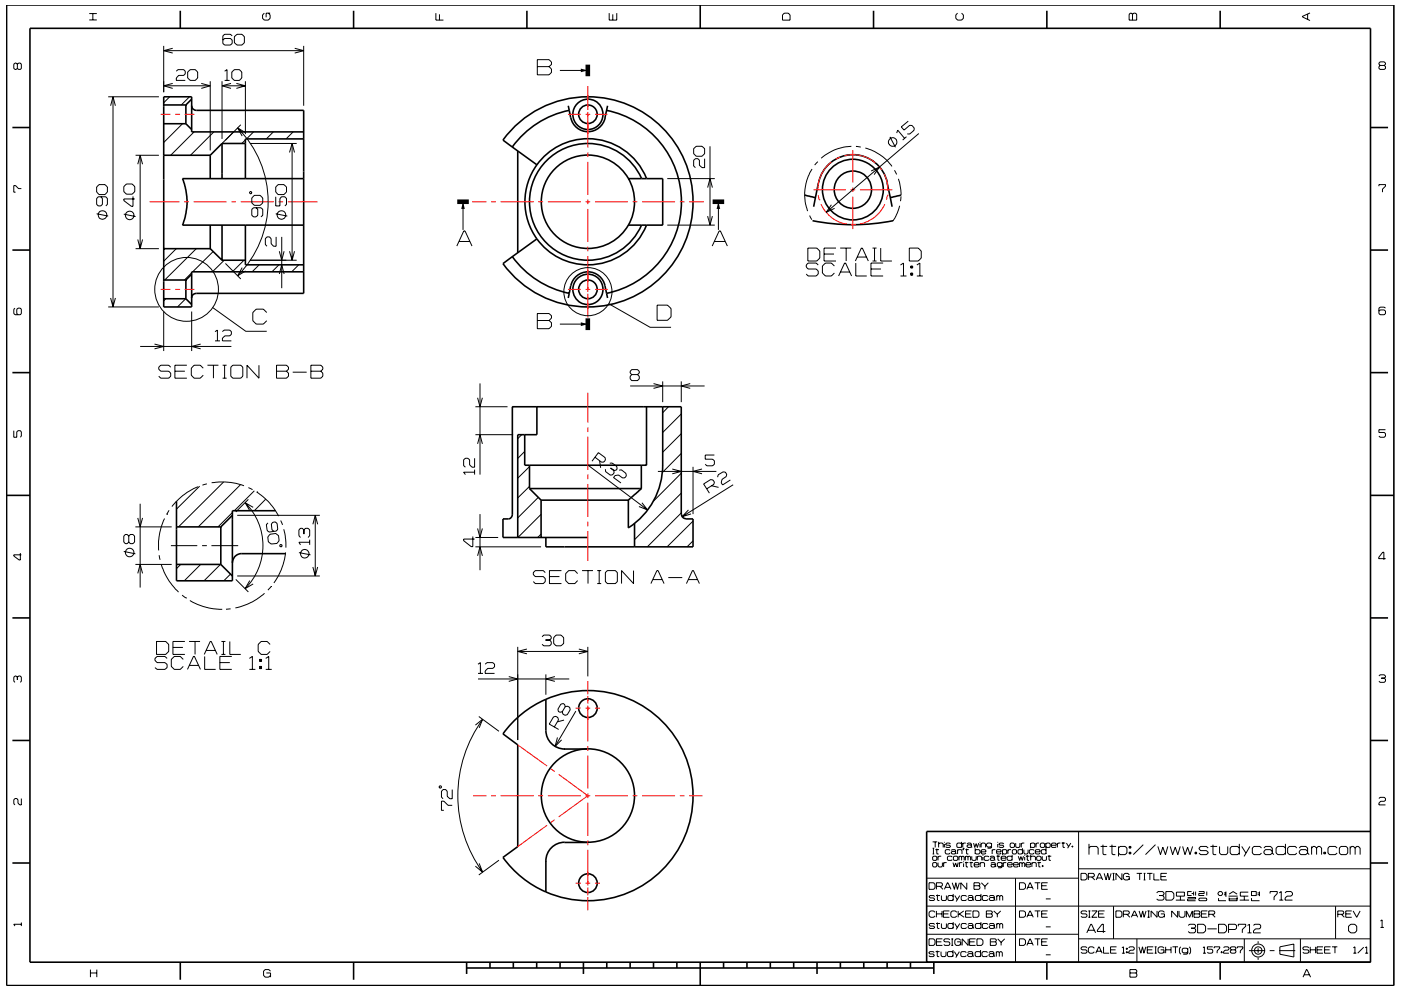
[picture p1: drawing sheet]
<svg xmlns="http://www.w3.org/2000/svg" width="297mm" height="210mm" viewBox="0 0 297 210" stroke-linecap="round" stroke-linejoin="round" font-family="sans-serif">
<g fill="none" stroke="#000" stroke-width=".21">
<path d="M3.7 13.6l-.3-.2h-.2l-.3 .2v.9l.3 .2 .5-.2M3.7 13.6l.2-.2h.4l.2 .2v.9l-.2 .2h-.4l-.2-.2M3.7 13.6v.9M18.9 4.2h1.6M18.9 2.9h1.6M19.7 2.9v1.3M34.7 9.7v9.9M34.7 18.2h9.9M34.7 10.7h29.7M36.6 17.7l-1.9 .5 1.9 .6M36.6 10.2l-1.9 .5 1.9 .6M37.4 15.1l.3-.3h1.2l.4 .3v.6l-.4 .3h-1l-.5 .5v.6h1.9"/>
<path d="M39.8 15.3l.5-.5h1.1l.5 .5v1.2l-.5 .6h-1.1l-.5-.6zM42.7 17.7l1.9 .5-1.9 .6M44.6 17.2v14.7M47.1 17.2v12.3M47.1 18.2h4.9M47.6 15.1l.5-.3v2.3M47.6 17.1h1.1M49 17.7l-1.9 .5 1.9 .6M49.1 15.3l.6-.5h1.1l.5 .5v1.2l-.5 .6h-1.1l-.6-.6zM49.2 7.6l-.3-.3h-1.3l-.4 .3v1.6l.4 .4h1.3l.3-.4v-.7l-.3-.3h-1.3l-.4 .3M49.7 7.8l.5-.5h1.1l.5 .5v1.3l-.5 .5h-1.1l-.5-.5zM50.1 17.7l1.9 .5-1.9 .6"/>
<path d="M52 17.2v11.2M56 2.8l-.3 .4v.7l.3 .4h.9l.4-.4v-.7l-.4-.4M57.3 2.8h-.9v.9M62.5 10.2l1.9 .5-1.9 .6M64.4 9.7v12.7M92.4 2.8v1.5h1.6M93.2 3v1.3M113.9 12.7h2.5l.5 .5v.5l-.5 .4 .5 .5v.8l-.5 .5h-2.5zM113.9 14.1h2.5M118.7 14.9h5.9M129.2 2.8v1.5h1.6v-1.5M129.9 3v1.3"/>
<path d="M166.3 2.8h.8l.4 .4v1.1h-1.6v-1.1zM203 2.8l-.4 .4v.7l.4 .4h.9l.4-.4v-.7l-.4-.4M239.6 2.8h.3l.2 .2 .3-.2h.3l.3 .2v1.3h-1.6v-1.3zM240.1 3v1.3M277.2 3v1.1M277.7 2.7l-1.6 .8v.1l1.6 .8M292.6 13.9l-.2-.3v-.2l.2-.3h.9l.2 .3v.2l-.2 .3M292.6 13.9l-.2 .2v.4l.2 .2h.9l.2-.2v-.4l-.2-.2M292.6 13.9h.9M21 39.2h1.3l.5 .5v1l-.5 .6h-1.3l-.5-.6v-1zM22.9 20.5h10.8M23.5 22.4l.5-1.9 .5 1.9"/>
<path d="M24 20.5v44.6M26.8 39h1.2l.6 .6v1l-.6 .6h-1.2l-.6-.6v-1zM28.7 32.9h5M29.2 34.8l.5-1.9 .5 1.9M29.7 32.9v19.8M36 20.5l-1.3 1.3M38.7 26.2l-4 4M40.2 20.5l-1.8 1.8M41.1 28l-4.9 4.9M45.3 28l-4.9 4.9M49.5 28l-2.4 2.4M50.4 27.1a22.2 22.2 0 0 1 0 31.4"/>
<path d="M51.1 26.5l-3.3 3.3M52 29.7l-.7 .7M52.1 28.1l-1.7-1 1 1.8M53 30.4h9.9M53.8 28l-1.5 1.5M58 28l-1.5 1.5M58.5 39.7l.5-.5h1.2l.5 .5v1l-.5 .6h-1.2l-.5-.6zM61.4 32.3l.5-1.9 .5 1.9M61.9 30.4v24.8M62.1 28l-1.4 1.5M141.5 37.9h10M147.1 31.5l.5-.5h1.2l.6 .5v1.1l-.6 .5h-1.2l-.5-.5z"/>
<path d="M149.4 33.7v1.9h-.6l-.5-.6v-1l-.3-.3h-.6l-.3 .3v1.2l.3 .4M150 39.8l.5-1.9 .5 1.9M150.5 31v16.7M172.2 35.8a10.3 10.3 0 0 0-1.6 5l.1 1.8 .5 2.2M173.4 34.3l-.7 .7M180.5 31a10.1 10.1 0 0 0-6.4 2.6M181.5 31.1h.1M181.5 31.1l1 .1M183.5 31.4a10.1 10.1 0 0 1 5.6 3.9M184.7 36.3l1.8-.9-1.2 1.6M188.7 29l1.2 2.2M189.7 36.1l.4 .9"/>
<path d="M190.1 28.2l.2-.6 1.5 1.8M190.5 37.9l.5 2.5v1M192.2 29l-.8 .7M192.6 25.7l-1.5 1.2 .6 .7 1.2-1h.5l.4 .6v.4l-.9 .8h-.5M194.8 28.3l-19.6 16.7M292.4 39.5v-.3h1.3v.3l-.6 .6v.7M4.5 40h-.6l-.6-.6h-.4v1.4h.4M20.5 45.3l2.4 .5M21.4 41.7l.3 .4v1.2l-.3 .4h-.6l-.3-.4v-1.2l.3-.4h1.6l.4 .4v1.2l-.4 .4M26.2 45.4l2.5 .5M28.2 41.7v2.1h-.3l-1.7-1.3v-.3h2.4M28.7 52.7h5"/>
<path d="M29.2 50.8l.5 1.9 .5-1.9M37.4 52.7l-2.7 2.7M40.6 57.9l-1.5 1.5M41.6 52.7l-6.7 6.7M45.2 53.3l-4.4 4.4M47.5 55.2l-2.5 2.5M47.8 55.9l3.3 3.3M51.3 56.8l-.9 1.7 1.7-1M51.7 55.2l-2.4 2.5M53 55.2h9.9M53 40.6l.4 .2-.1 .3-.4-.2zM53.9 41.4h1.3l.5 .6v1l-.5 .6h-1.3l-.5-.6v-1z"/>
<path d="M54.3 44.1l.3 .3v1.3l-.3 .3h-.5l-.4-.3v-1.3l.4-.3h1.5l.4 .3v1.3l-.4 .3M54.9 56.2l-1.4 1.5M58.5 45.3l2.4 .5M58.5 41.7v2h.8v-1.6l.4-.4h.7l.3 .4v1.2l-.3 .4M58.5 50.2v2h-.5l-.5-.5v-1.1l-.4-.4h-.5l-.3 .4v1.3l.3 .3M59.1 56.2l-1.4 1.5M59.2 53.3l.5 1.9 .5-1.9M59.2 58.1l.5-1.9 .5 1.9M59.7 50.2v10.9M61.4 53.3l.5 1.9 .5-1.9M63.3 56.2l-1.5 1.5M96.9 52.2l1.4-3.2h.3l1.5 3.2"/>
<path d="M97.3 51.2h2.3M98.2 42.8v6M141.5 47.7h10M150 45.8l.5 1.9 .5-1.9M151 52.2l1.5-3.2h.2l1.5 3.2M151.5 51.2h2.2M152.3 42.8v6M171.3 52.6h1.9l.6 .6v1.5l-.6 .7h-1.9zM171.7 45.7l.4 .9M172.3 46.8v.1M173.5 56.2l-.4-.4h-1.8l-.4 .4v.4l.4 .5h1.8l.4 .4v.6l-.4 .4h-1.8l-.4-.4M174.7 53.9h2.1"/>
<path d="M176.3 43.4l-1.1 1.6 1.7-.8M176.9 56.4l-.6-.6h-1.3l-.6 .6v1.5l.6 .6h1.3l.6-.6M177.2 52.6h-2.5v2.8h2.5M177.8 58.5l1.3-2.7h.2l1.3 2.7M178.1 52.6h2.4M178.2 57.7h1.9M179.4 52.6v2.8M181.4 55.4l1.2-2.8h.2l1.3 2.8M181.4 55.8v2.7h2.4M181.8 54.5h1.9M184.7 57.1h2.1M185 52.6h.8"/>
<path d="M185 55.4h.8M185.4 52.6v2.8M186.7 52.6v2.8h2.4M187.2 55.8h-2.5v2.7h2.5M190.8 43.6l-.6 1.7-.8 1.6M190.9 58.5h1.3M190.9 56.2l.7-.4v2.7M191 41.7l-.1 1M192.8 52.6h1.9l.6 .6v1.5l-.6 .7h-1.9zM193.1 57.9h.4v.5h-.4zM193.1 56.4h.4v.5h-.4zM193.3 56.4v.5"/>
<path d="M193.3 57.9v.5M194.4 58.5h1.3M194.4 56.2l.6-.4v2.7M3.2 65.4l-.3 .2v.9l.3 .3h1.1l.2-.3v-.9l-.2-.2h-.5l-.2 .2v.9l.2 .3M22.9 65.1h10.8M23.5 63.2l.5 1.9 .5-1.9M29.7 73.5h19.4M32.8 73l1.9 .5-1.9 .5M34.7 66.1v8.4M35.1 63.4l-.4 .4M36.2 77.9l-.4-.4h-1.7l-.4 .4v.4l.4 .4h1.7l.4 .5v.6l-.4 .4h-1.7l-.4-.4M37.1 78.7h2.1"/>
<path d="M39.4 63.4l-1.8 1.7M39.6 77.5h-2.5v2.7h2.5M40.6 66.1v8.4M42.5 73l-1.9 .5 1.9 .5M43.1 78.1l-.6-.6h-1.3l-.6 .6v1.5l.6 .6h1.3l.6-.6M44 77.5h2.3M45.1 65.2l7 5.1h4.5M45.3 77.5v2.7M45.6 70.4l.5-.4v2.3M45.6 72.3h1M47.2 70.4l.3-.4h1.2l.4 .4v.5l-.4 .3h-1l-.5 .5v.6h1.9M47.2 77.5h.8"/>
<path d="M47.6 77.5v2.7M48.9 77.9l.5-.4h1.7l.4 .4v1.9l-.4 .4h-1.7l-.5-.4zM54.9 77.5v2.7l-2.5-2.7v2.7M56.6 66.3l-.8-.7h-1.5l-.7 .7v1.7l.7 .7h1.5l.8-.7M58.6 77.5h2.1l.5 .4v.4l-.5 .4 .5 .5v.6l-.5 .4h-2.1zM58.6 78.7h2.1M62.1 78.9h2.9M65.9 77.5h2.1l.4 .4v.4l-.4 .4 .4 .5v.6l-.4 .4h-2.1zM65.9 78.7h2.1M113.9 66.5h2.5l.5 .5v.5l-.5 .5 .5 .4v.8l-.5 .5h-2.5zM113.9 68h2.5M118.7 68.7h5.9"/>
<path d="M129.1 64.4l8.7 5h4.5M133.9 79.5l-.3-.4v-.3l.3-.4h1.3l.3 .4v.3l-.3 .4M133.9 79.5l-.3 .3v.5l.3 .4h1.3l.3-.4v-.5l-.3-.3M133.9 79.5h1.3M139.3 64.7h2.2l.8 .7v1.8l-.8 .7h-2.2zM293.7 65.4l-.2-.3h-.9l-.2 .3v1.1l.2 .3h.9l.2-.3v-.5l-.2-.3h-.9l-.2 .3M2.9 91.3v1.4h.7v-1.1l.2-.3h.5l.2 .3v.9l-.2 .2M47.2 80.2h.8M100.6 97.2v1.9h-.5l-.5-.5v-1.1l-.4-.3h-.5l-.4 .3v1.3l.4 .3M100.6 99.6v1.1M100.8 86.3h6.8M100.8 92.2h8"/>
<path d="M101.3 84.4l.5 1.9 .5-1.9M101.3 94.1l.5-1.9 .5 1.9M101.8 81.3v19.4M110.6 92.2l-.8 .8M111.2 95.8l-1.4 1.4M112.3 99l-2.5 2.4M124.8 98.8l12.5 9.4M126.2 97l1.3 1h.6l.3-.4-.1-.5-1.4-1.1-1.4 1.8M127.1 97.7l.2 1.5M128.4 99.5v.5l1 .8 .5-.1 .3-.4-.1-.5M129.3 98.3l.5-.1 1 .7 .1 .5-.3 .3-.5 .1M129.5 99.3l.6 .5"/>
<path d="M131.3 99.7l.4-.1 1 .8 .1 .5-.3 .4-.5 .1-.9-.7-.7 .2-.3 .4 1.6 1.1M133.6 81.9h15.8M138.6 81.4l1.9 .5-1.9 .5M139.5 100h12.4M140.5 80.9v4.4M141.7 86.3l-1.2 1.2M142.5 99.5l1.9 .5-1.9 .5M144.4 96.2l-4 4M144.4 92l-3.9 3.9M144.4 87.8l-3.9 3.9M144.4 80.9v4.4M146.3 81.4l-1.9 .5 1.9 .5"/>
<path d="M146.9 99v10M148.8 99.5l-1.9 .5 1.9 .5M151.5 96.5h-2v.9h1.6l.4 .3v.8l-.4 .3h-1.2l-.4-.3M293.7 91.1h-1.3v.6h1.1l.2 .3v.5l-.2 .2h-.9l-.2-.2M4.3 117.3v1.5h-.2l-1.2-.9v-.2h1.6M26.2 117l2.5 .5M27.3 113.7l-.3-.3h-.4l-.4 .3v1.3l.4 .3h.4l.3-.3M27.3 113.7l.3-.3h.6l.3 .3v1.3l-.3 .3h-.6l-.3-.3M27.3 113.7v1.3M28.7 119.7h7.7M28.7 111.8h7.7M29.2 109.9l.5 1.9 .5-1.9"/>
<path d="M29.7 106.8v17.8M33.7 117.8l.2 .9M34.2 119.7a13.5 13.5 0 0 0 3.6 5.9M34.9 110l-.7 1.8-.4 1.5-.2 1.5 .1 1.9M35.3 109.1h.1M35.9 108.2l-.6 .9M36.2 115.7h5.6M38.3 119.7l-.9 .9M42 103.2l-.5 .2a14 14 0 0 0-5.1 4M42.3 103.1l-4.9 4.9M42.5 119.7l-3.4 3.5M42.8 115.7h1.1"/>
<path d="M43.9 102.6l-1 .3M44.8 115.7h5.7M44.9 102.4l1.5-.2 2.5 .1 2.8 .7M46.7 119.7l-3.4 3.5M47.4 102.2l-9.6 9.6M49.3 108.7l-3.1 3.1M50.3 109.3h17.5M51 102.8l-9 9M52 106.6a12.9 12.9 0 0 1 0 18.2M52.7 105.9l-2.7 2.7M52.7 103.4l.9 .4M53.7 107.6l-1.7-1 1 1.7"/>
<path d="M53.9 104.1l-4.2 4.2M54.4 104.3h.1M54.4 104.3l.8 .6a13.1 13.1 0 0 1 3.9 4.6M56.3 105.9l-2.4 2.4M56.8 110.9l-.3 .4 .1 1.2 .4 .4 1.6-.3 .3-.3-.1-1.3-.4-.3-.6 .1-.3 .4 .2 1.2 .4 .3M57.2 113.3l1.3-.2 .6 .5 .1 1.1-.5 .6-1.2 .1-.6-.5-.1-1zM58.3 108.2l-.2 .1M59.4 115.5l.4 .1-.1 .4-.4-.1zM59.5 110.4l.4 .9M60.2 112.3l.3 1.4 .1 2.5M60.5 117.2l-.3 1.9a13.5 13.5 0 0 1-2.1 4.5M63.4 117.2l2.4 .5"/>
<path d="M64.4 112.4l.4-.3h.5l.4 .3v1.2l-.4 .4M64.4 112.4l-.3-.3h-.4l-.3 .3v1.2l.3 .4M64.4 112.4v.9M65.7 115h-2.3l.3 .6M65.7 114.5v1.1M66.3 111.2l.5-1.9 .6 1.9M66.8 109.3v12.9M100.2 113.8v2.1h-.3l-1.6-1.2v-.4h2.3M100.6 100.2h-2.3l.4 .5M100.8 116h13.9M100.8 114h4.8M101.3 112.1l.5 1.9 .5-1.9"/>
<path d="M101.3 117.9l.5-1.9 .5 1.9M101.8 109v11.9M112.3 103.2l-2.5 2.4M114.1 105.5l-4.3 4.4M114.7 109.1l-4.9 4.9M114.7 113.3l-.7 .7M136.1 106.6l1.2 1.6-1.8-.8M144.4 108.8l-7.2 7.2M144.4 104.6l-9.9 9.9M144.4 100.4l-5.9 5.9M146 108.2l-1.4 1.4 1.9-.6M146.9 114.7l-1.2 1.3"/>
<path d="M146.9 110.5l-5.5 5.5M149.9 103.7l1.4-1 .2-.4-.3-.5-.5-.1-1.5 1 1.2 1.9M150.9 103l1.5 .4M152.1 101.2l.2-.5 1-.6 .5 .1 .3 .4-.1 .5-.9 .6-.2 .7 .3 .5 1.7-1.1M155.4 102.8l-10.8 6.8M293.8 118.5h-1.5v-.3l.9-1.1h.2v1.6M29.2 121.6l.5-1.9 .5 1.9M33.2 136.1h1.9l.7 .6v1.5l-.7 .6h-1.9zM35.4 139.7l-.4-.5h-1.7l-.4 .5v.4l.4 .4h1.7l.4 .4v.7l-.4 .4h-1.7l-.4-.4M36.7 137.3h2.1M38.6 126.2l.8 .6M38.9 139.9l-.7-.7h-1.2l-.7 .7v1.4l.7 .7h1.2l.7-.7"/>
<path d="M39.2 136.1h-2.5v2.7h2.5M39.4 126.8h.1M40.1 136.1h2.3M40.3 127.4l1.5 .8a13 13 0 0 0 5.1 1M41.4 136.1v2.7M43.3 138.8l1.3-2.7h.2l1.3 2.7M43.4 139.2v2.8h2.3M43.7 138h1.9M46.9 129.2h.1M46.9 136.1h.9M46.9 138.8h.9M47.4 136.1v2.7"/>
<path d="M48.7 136.1v2.7h2.4M48.9 121.7l-1.4 1.5M48.9 129.1l-1 .1M49.1 139.2h-2.5v2.8h2.5M50 122.9l2.7 2.7M50.3 122.2h17.5M52.9 139.7l.6-.5v2.8M53 123.1l-1 1.7 1.7-.9M55 139.9h.4v.4h-.4zM55.2 139.9v.4M56.1 125.8a14 14 0 0 1-6.2 3.1M56.3 139.7l.7-.5v2.8"/>
<path d="M57.3 136.7l-.7-.6h-1.2l-.7 .6v1.5l.7 .6h1.2l.7-.6M57.4 124.4h.1M57.4 124.4l-.6 .8M66.3 120.3l.5 1.9 .5-1.9M109.8 137.2v19.8M109.8 138.2h14.8M111.7 137.7l-1.9 .5 1.9 .5M114.9 135.1l.4-.4h1.2l.4 .4v.3l-.4 .4M115.6 121.4l-.4-.4h-1.7l-.4 .4v.5l.4 .4h1.7l.4 .4v.7l-.4 .4h-1.7l-.4-.4M115.7 135.8h.8M116.5 122.3h2.1M116.5 135.8l.4 .3v.5l-.4 .4h-1.2l-.4-.4"/>
<path d="M117.9 134.7h1.1l.5 .5v1.3l-.5 .5h-1.1l-.5-.5v-1.3zM119 121h-2.5v2.8h2.5M122.5 121.7l-.6-.7h-1.3l-.7 .7v1.4l.7 .7h1.3l.6-.7M122.7 137.7l1.9 .5-1.9 .5M123.4 121h2.3M124.6 137.2v6.3M124.7 121v2.8M126.6 121h.9M126.6 123.8h.9M127 121v2.8M128.4 121.4l.4-.4h1.7l.4 .4v2l-.4 .4h-1.7l-.4-.4zM134.3 121v2.8l-2.5-2.8v2.8"/>
<path d="M138 123.8l1.3-2.8h.2l1.3 2.8M138.5 122.9h1.9M141.7 122.5h2.9M145.5 123.8l1.3-2.8h.2l1.3 2.8M146 122.9h1.9M3.7 143.6l-.3-.2h-.2l-.3 .2v.9l.3 .2M3.7 143.6l.2-.2h.4l.2 .2v.9l-.2 .2M3.7 143.6v.6M39.7 142l1.3-2.8h.2l1.3 2.8M40.2 141.1h1.9M46.6 140.5h2.1M52.9 142h1.2"/>
<path d="M55 141.3h.4v.5h-.4zM55.2 141.3v.5M56.3 142h1.3M100.8 153.8l1.5-1.2-.7 1.8M101.3 140.9l.6-.4v2.3M101.3 142.8h1.1M101.3 144h19.4M101.5 152l4.3 3.1M102.4 152.6a27.5 27.5 0 0 0-.1 32.3M102.9 140.9l.3-.4h1.3l.4 .4v.5l-.4 .4h-1.1l-.5 .5v.5h2M107.9 143.5l1.9 .5-1.9 .5M115.7 143v4.4"/>
<path d="M117.5 154.2l.9-1.5-.1-.5-.5-.3-.5 .2-.8 1.5 1.9 1.1M117.6 143.5l-1.9 .5 1.9 .5M118.2 156.4l-.5 1.9 1.4-1.4M119.6 152.7l-1.4 .4M119.8 149.9l-.1-.5-.3-.2-.5 .1-.6 1.1 .1 .5 .3 .2 .5-.1M119.8 149.9l-.6 1.1M119.8 149.9l.5-.1 .5 .2 .1 .5-.6 1.1-.5 .1-.5-.2-.1-.5M122.1 150.8l-4.4 7.5M292.4 143.4l.2-.3h.9l.2 .3v.2l-.2 .2M292.9 143.8h.6M293.5 143.8l.2 .3v.4l-.2 .2h-.9l-.2-.2M4.5 169.4v1.3h-.3l-.4-.4v-.7l-.2-.2h-.4l-.3 .2v.9l.3 .2"/>
<path d="M93.1 166.8l.3-.1 .2 .3-.3 .2zM95.9 170.8h-.9l-.9-.9h-.5v2h.5M95.9 167.5v1.9h-.5l-.6-.5v-1.1l-.3-.3h-.6l-.3 .3v1.3l.3 .3M197.7 178.6h1M197.7 179.9h.4M197.9 179.9v1.2M198.3 178.6v1.1M198.6 180v1.1h.4M199 179l.2-.2h.6l.2 .2v.7M199 178.6v1.1M200.2 178.6v.1M200.2 179v.7"/>
<path d="M201.5 179l-.2-.2h-.6l-.2 .3 .2 .2h.6l.2 .3-.2 .1h-.6l-.2-.1M203.9 179l-.2-.2h-.7l-.1 .2v.6l.1 .1h.7l.2-.1M203.9 178.6v1.1M204.1 178.8v.9M204.2 179.9h.2l-.2 .4zM204.3 179.9l-.1 .4M204.8 178.8h-.5l-.2 .2M204.9 180v1.1h.4M205 179l.2-.2h.6l.2 .2v.6M206 179.4l-.2-.2h-.6l-.2 .2 .2 .3h.6l.2-.1M206 179.6l.1 .1M206.4 178.8l.3 .9 .3-.8 .2 .8 .3-.9"/>
<path d="M206.8 179.9v1.2M207.8 178.6v.1M207.8 179v.7M208 179l.2-.2h.5l.3 .2v.7M208 178.8v.9M210.2 179l-.2-.2h-.6l-.2 .2v.4l.2 .3h.6l.2-.3M210.2 178.8v.9l-.2 .2h-.6M211.5 178.6v.1M211.5 179v.7M212.8 179l-.2-.2h-.6l-.2 .3 .2 .2h.6l.2 .3-.2 .1h-.6l-.2-.1M214.3 178.8h.6l.2 .2v.6l-.2 .1h-.6l-.1-.1v-.6zM215.3 178.8v.8l.2 .1h.6l.1-.1v-.8"/>
<path d="M216.5 178.8v.9M216.8 179.9v1.2M217.2 178.8h-.5l-.2 .2M218.5 179l.2-.2h.5l.2 .2v.6l-.2 .1h-.5l-.2-.1M218.5 178.8v1.1M219.7 178.8v.9M220.3 178.8h-.5l-.1 .2M220.6 179l.2-.2h.5l.2 .2v.6l-.2 .1h-.5l-.2-.1zM221.7 179l.3-.2h.5l.2 .2v.6l-.2 .1h-.5l-.3-.1M221.7 178.8v1.1M221.8 179.9v1.2M222.9 179.3h1l-.1-.5h-.7l-.2 .2v.6l.2 .1h.7l.1-.1"/>
<path d="M224.2 178.8v.9M224.8 178.8h-.4l-.2 .2M225.1 178.8h.7M225.4 178.6v1.1h.4M226.1 178.8l.5 .8M227 178.8l-.6 1.1M227.3 179.4h.2v.3h-.2zM227.4 179.4v.3M228.7 176.4v27.7M230.9 179.9l.3-.4h1.3l.3 .4v1.4M230.9 179v2.3M233.3 179.5h1.4"/>
<path d="M233.8 179.2v1.9l.2 .2h.6M235.2 179.5h1.4M235.8 179.2v1.9l.2 .2h.5M237.1 179.9l.4-.4h1l.4 .4v1l-.4 .4h-1l-.4-.4M237.1 179.5v2.1M239.4 179.5h.4v.4h-.4zM239.6 179.5v.4M242.4 179.2l-2.1 2.1M245 179.2l-2.1 2.1M245.5 179.5l.5 1.8 .5-1.6 .6 1.6 .5-1.8M248.1 179.5l.5 1.8 .6-1.6 .5 1.6 .5-1.8M250.7 179.5l.5 1.8 .6-1.6 .5 1.6 .6-1.8"/>
<path d="M256.2 179.9l-.4-.4h-1.2l-.4 .4 .4 .5h1.2l.4 .5-.4 .4h-1.2l-.4-.4M256.6 179.5h1.5M257.2 179.2v1.9l.1 .2h.6M258.6 179.5v1.4l.3 .4h1.1l.3-.4v-1.4M262.8 179.9l-.4-.4h-1.2l-.4 .4v1l.4 .4h1.2l.4-.4M262.8 179v2.3M263.3 179.5l.9 1.4M265 179.5l-1.2 2.1M267.5 179.9l-.4-.4h-1.2l-.4 .4v1l.4 .4h1.2l.4-.4M268 179.9l.3-.4h1.1l.3 .4v1M272.5 179.9l-.3-.4h-1.3l-.3 .4v1l.3 .4h1.3l.3-.4M272.5 179v2.3"/>
<path d="M274.9 179.9l-.3-.4h-1.2l-.4 .4v1l.4 .4h1.2l.3-.4M275.5 179.9l.3-.4h1.1l.3 .4v1M278.1 179.9l.3-.4h.4l.3 .4M278.1 179.5v1.8M279.1 179.9l.4-.4h.3l.4 .4v1.4M279.1 179.9v1.4M283.5 179.9l-.4-.4h-1.2l-.3 .4v1l.3 .4h1.2l.4-.4M284.3 179.5h1.1l.3 .4v1l-.3 .4h-1.1l-.3-.4v-1zM286.3 179.9l.3-.4h.3l.4 .4M286.3 179.5v1.8M287.3 179.9l.4-.4h.3l.4 .4v1.4M287.3 179.9v1.4"/>
<path d="M292.4 169.4l.2-.3h.9l.2 .3v.3l-.2 .3h-.8l-.3 .3v.4h1.3M4.5 195.7v.7M4.5 196h-1.6l.3 .4M101.6 183.1l.7 1.9-1.5-1.3M105.8 182.5l-4.3 3.1M196.5 198.2h32.2M196.5 192.2h94.1M196.6 186.3h32.1M197 199.1h.9l.3 .4v.7l-.3 .3h-.9zM197 187.2h.9l.3 .4v.7l-.3 .3h-.9zM197.7 181.1h.4M197.7 181.8l.2-.2h.6l.1 .2v.5l-.1 .2h-.6l-.2-.2z"/>
<path d="M197.7 183.1l.2-.1h.6l.1 .1v.6l-.1 .2h-.6l-.2-.2zM198.2 190.2l-.2-.3h-.8l-.2 .3 .2 .3h.8l.2 .3-.2 .2h-.8l-.2-.2M198.2 196.1l-.2-.2h-.8l-.2 .2 .2 .3h.8l.2 .2-.2 .3h-.8l-.2-.2M198.2 193.5l-.2-.3h-.7l-.3 .3v.8l.3 .3h.7l.2-.3M198.3 180.2h.8M198.5 189.9h.8M198.5 195.9h.8M198.5 188h1.1l.2-.2v-.4l-.2-.2h-1.1v1.4M198.5 199.8h1.1M198.5 193.2v1.4M198.5 193.8h1.2M198.7 189.7v1.2l.5 .1"/>
<path d="M198.7 195.7v1.1l.5 .1M198.9 183v.7l.2 .2h.5l.2-.2v-.7M198.9 181.6v.9M199.3 188l.6 .6M199.6 181.6h-.5l-.2 .2M199.6 189.9v.9l.2 .2h.6l.3-.2v-.9M199.6 195.9v.8l.2 .2h.6l.3-.2v-.8M199.7 193.2v1.4M199.8 199.1h-1.3v1.4h1.3M200 193.8h1.1M200.1 183v.9M200.2 188.6l.7-1.4h.1l.6 1.4"/>
<path d="M200.4 188.2h1M200.7 183h-.5l-.1 .1M201.3 193.2h-1.3v1.4h1.3M201.4 199.3l-.2-.2h-.9l-.2 .5 .2 .2h.9l.2 .2v.3l-.2 .2h-.9l-.2-.2M201.4 180.4l-.1-.2h-.7l-.2 .2v.5l.2 .2h.7l.1-.2M201.7 180.4l.2-.2h.5l.2 .2v.5M201.7 199.1h.4M201.9 199.1v1.4M201.9 187.2l.5 1.4 .2-1.4 .4 1.4 .4-1.4M201.9 181.8l-.2-.2h-.7l-.1 .2v.5l.1 .2h.7l.2-.2M202.1 183l.2 .9 .3-.9 .3 .9 .3-.9M202.1 190.2l-.2-.3h-.7l-.2 .3v.6l.2 .2h.7l.2-.2"/>
<path d="M202.1 196.1l-.2-.2h-.7l-.2 .2v.6l.2 .2h.7l.2-.2M202.1 189.6v1.4M202.1 195.6v1.3M202.1 181.8l.2-.2h.6l.2 .2v.5l-.2 .2h-.6l-.2-.2zM202.4 189.9l.5 .9M202.4 195.9l.5 .8M202.6 180.8l-.2-.2h-.5l-.2 .2 .2 .3h.5l.2-.2M202.6 180.9l.2 .2M202.9 193.5l-.3-.3h-.7l-.3 .3v.8l.3 .3h.7l.3-.3M202.9 199.8h.8v.7M203 180.4l.2-.2h.6l.2 .2v.7M203 180.2v.9"/>
<path d="M203.2 193.2v1.4M203.3 181.8l.2-.2 .4 .2M203.3 181.6v.9M203.4 193.8l1 .8M203.4 183v.9M203.5 189.9l-.8 1.3M203.5 195.9l-.8 1.2M203.7 199.5l-.3-.4h-.7l-.3 .4v.7l.3 .3h.7l.3-.3M203.9 181.8v.7M203.9 181.8l.1-.2 .4 .2v.7M204 183h-.4l-.2 .1M204.3 182.7v.2"/>
<path d="M204.3 183.1v.8M204.3 193.2l-1.1 .8M204.6 183h.7M204.7 180.2h.7M204.7 181.6v.9M204.7 181.8l.1-.2 .4 .2M204.7 193.8h1.1M204.8 182.8v1l.4 .1M204.9 190.2l-.2-.3h-.7l-.2 .3v.6l.2 .2h.7l.2-.2M204.9 196.1l-.2-.2h-.7l-.2 .2v.6l.2 .2h.7l.2-.2M205 187.2v1.4l-1.3-1.4v1.4M205.2 190.2l.2-.3h.7l.2 .3v.6"/>
<path d="M205.2 196.1l.2-.2h.7l.2 .2v.6M205.2 181.8v.7M205.2 181.8l.2-.2 .4 .2v.7M205.3 199.1v1.4l-1.3-1.4v1.4M205.6 183h.7M205.6 199.8h1M205.9 182.8v1l.3 .1M206 193.2h-1.3v1.4h1.3M206 181.6v.7l.2 .2h.6l.2-.2v-.7M206.3 193.2h1l.3 .3v.8l-.3 .3h-1zM206.3 190.6l-.2-.2h-.7l-.2 .2 .2 .4h.7l.2-.2M206.3 196.5l-.2-.2h-.7l-.2 .2 .2 .4h.7l.2-.2"/>
<path d="M206.3 190.8l.2 .2M206.3 196.7l.2 .2M206.5 187.2h1.1l.2 .2-.2 .5 .2 .2v.3l-.2 .2h-1.1zM206.5 187.9h1.1M206.5 183.4h1.1l-.2-.4h-.7l-.2 .1v.6l.2 .2h.7l.2-.2M206.8 180.4l.1-.2h.7l.2 .2v.5l-.2 .2h-.7l-.1-.2M206.8 199.1h-1.2v1.4h1.2M207.1 199.1h1l.3 .4v.7l-.3 .3h-1zM207.2 181.8l.2-.2h.5l.2 .2v.7M207.2 181.6v.9M207.8 183.1l.2-.1h.6l.1 .1v.8M207.8 183v.9"/>
<path d="M208 190.2l-.2-.3h-.8l-.2 .3v.6l.2 .2h.8l.2-.2M208 196.1l-.2-.2h-.8l-.2 .2v.6l.2 .2h.8l.2-.2M208 189.6v1.4M208 195.6v1.3M208 180.7h1v-.3l-.2-.2h-.6l-.2 .2v.5l.2 .2h.6l.2-.2M208.1 187.2l.7 .8M208.4 181.3v.2M208.4 181.8v.7M208.8 188v.6M209.1 193.2h1.1l.2 .2-.2 .4 .2 .2v.3l-.2 .3h-1.1zM209.1 193.8h1.1M209.5 190.2l-.3-.3h-.7l-.2 .3v.6l.2 .2h.7l.3-.2"/>
<path d="M209.5 196.1l-.3-.2h-.7l-.2 .2v.6l.2 .2h.7l.3-.2M209.5 187.2l-.7 .8M209.7 181.8l-.2-.2h-.7l-.1 .2v.5l.1 .2h.7l.2-.2M209.7 190.2l.3-.3h.6l.2 .3v.6M209.7 196.1l.3-.2h.6l.2 .2v.6M209.9 181.8l.2-.2h.5l.3 .2v.5M210 199.1h1l.2 .2-.2 .5 .2 .2v.3l-.2 .2h-1zM210 199.8h1M210.1 183.1l.2-.1h.5l.2 .1v.6M210.4 180.2v.9M210.7 193.2l.8 .7M210.8 190.6l-.2-.2h-.6l-.3 .2v.2l.3 .2h.6l.2-.2"/>
<path d="M210.8 196.5l-.2-.2h-.6l-.3 .2v.2l.3 .2h.6l.2-.2M210.8 190.8l.2 .2M210.8 196.7l.2 .2M210.9 182.2l-.3-.3h-.5l-.2 .3 .2 .3h.5l.3-.2M210.9 182.3l.1 .2M211 183.5l-.2-.2h-.5l-.2 .2 .2 .4h.5l.2-.2M211 183.7l.2 .2M211 180.2h-.4l-.2 .2M211.3 181.6h.7M211.3 180.7h1l-.2-.5h-.6l-.2 .2v.5l.2 .2h.6l.2-.2M211.3 190.2l.2-.3 .5 .3M211.3 189.9v1.1"/>
<path d="M211.3 195.9v1M211.3 196.1l.2-.2 .5 .2M211.5 193.9v.7M211.5 199.1l.8 .8M211.6 181.4v1l.3 .1M212 190.2l.2-.3 .4 .3v.8M212 190.2v.8M212 196.1v.8M212 196.1l.2-.2 .4 .2v.8M212.2 193.2l-.7 .7M212.3 182h1v-.2l-.2-.2h-.6l-.2 .2v.5l.2 .2h.6l.2-.2M212.3 199.9v.6"/>
<path d="M212.5 183.1l-.2-.1h-.7l-.2 .1v.5l.2 .2h.7l.2-.2M212.5 183v.9l-.2 .2h-.7M212.6 180.4l.1-.2h.6l.1 .2v.5l-.1 .2h-.6l-.1-.2M212.6 180.2v1.1M212.7 183v.9M213 199.1l-.7 .8M213.4 183h-.5l-.2 .1M213.6 183.4h1l-.1-.4h-.7l-.2 .1v.6l.2 .2h.7l.1-.2M213.7 180.2v.9M214.4 180.2h-.5l-.2 .2M214.6 181.8l-.2-.2h-.7l-.2 .2v.5l.2 .2h.7l.2-.2M214.6 181.3v1.2"/>
<path d="M214.6 180.4l.2-.2h.5l.2 .2v.5l-.2 .2h-.5l-.2-.2zM214.9 183.4h1l-.2-.4h-.6l-.2 .1v.6l.2 .2h.6l.2-.2M215.3 186.3v17.8M215.9 181.6l.3 .9 .2-.8 .3 .8 .3-.9M216.2 183v.9M216.2 183.1l.2-.1 .3 .1M216.2 199.1h.9l.3 .4v.7l-.3 .3h-.9zM216.2 187.2h.9l.3 .4v.7l-.3 .3h-.9zM216.2 193.2h.9l.3 .3v.8l-.3 .3h-.9zM216.7 183.1l.2-.1 .4 .1v.8M216.7 183.1v.8M216.8 180.4l-.2-.2h-.6l-.2 .2v.5l.2 .2h.6l.2-.2"/>
<path d="M217.1 180.2v.7l.2 .2h.5l.2-.2v-.7M217.3 181.3v.2M217.3 181.8v.7M217.5 183.4h1l-.1-.4h-.7l-.2 .1v.6l.2 .2h.7l.1-.2M217.5 181.6h.8M217.7 194.6l.7-1.4 .7 1.4M217.7 188.6l.7-1.4 .7 1.4M217.8 181.4v1l.4 .1M217.9 194.1h1M217.9 188.2h1M218.5 181.8l.2-.2h.6l.2 .2v.7M218.5 181.3v1.2"/>
<path d="M218.8 183.1l.2-.1h.5l.2 .1v.8M218.8 183v.9M219.2 180.4l-.1-.2h-.7l-.2 .2v.5l.2 .2h.7l.1-.2M219.4 199.1h1.2M219.4 193.2h1.2M219.4 187.2h1.2M219.5 180.7h1l-.2-.5h-.6l-.2 .2v.5l.2 .2h.6l.2-.2M219.8 181.8l.2-.2h.5l.2 .2v.5l-.2 .2h-.5l-.2-.2zM220 183h.7M220 187.2v1.4M220 193.2v1.4M220 199.1v1.4"/>
<path d="M220.3 182.8v1l.3 .1M220.8 199.8h1.1M220.8 193.8h1.1M220.8 187.9h1.1M221 183.6h.1v.2h-.1zM221 181.6v.7l.1 .2h.6l.2-.2v-.7M221.1 183.6v.2M221.7 196.6h1.1M221.7 190.7h1.1M221.8 180.4l-.2-.2h-.6l-.2 .2v.5l.2 .2h.6l.2-.2M222.1 199.1h-1.3v1.4h1.3M222.1 187.2h-1.3v1.4h1.3"/>
<path d="M222.1 193.2h-1.3v1.4h1.3M222.1 181.6h.8M222.4 181.4v1l.4 .1M228.7 199.1h61.9M228.7 184.3h61.9M229.2 185.2h.9l.4 .4v.7l-.4 .3h-.9zM230.4 197.9l.9-1.9h.1l.9 1.9M230.5 193.4l-.2-.2h-.9l-.2 .2 .2 .4h.9l.2 .2v.3l-.2 .3h-.9l-.2-.3M230.7 197.3h1.3M230.8 186h1l.2-.2v-.3l-.2-.3h-1v1.4M230.8 193.2h.4M230.8 194.6h.4"/>
<path d="M231 193.2v1.4M231.5 186l.6 .6M231.5 193.2h1.1l-1.1 1.4h1.1M232.4 186.6l.6-1.4h.2l.6 1.4M232.6 186.2h1M232.9 193.8h1.1M234.1 185.2l.4 1.4 .4-1.4 .3 1.4 .4-1.4M234.2 193.2h-1.3v1.4h1.3M234.4 197.6h-1.7v-.3l.9-1.3h.3v1.9M235.9 185.2h.4M235.9 186.6h.4M236.1 185.2v1.4"/>
<path d="M236.1 192.2v6.9M236.6 193.2h1l.3 .3v.8l-.3 .3h-1zM237.9 185.2v1.4l-1.3-1.4v1.4M238.2 193.9h1l.2-.2v-.3l-.2-.2h-1v1.4M238.7 185.9h.7v.7M238.9 193.9l.7 .7M239.4 180.8h.4v.3h-.4zM239.4 185.6l-.3-.4h-.6l-.3 .4v.7l.3 .3h.6l.3-.3M239.6 180.8v.3M239.9 194.6l.6-1.4 .7 1.4M240.1 194.1h.9M241 185.2h1.1"/>
<path d="M241 199.1v5M241.5 193.2l.4 1.4 .4-1.4 .3 1.4 .4-1.4M241.6 185.2v1.4M242.5 185.2h.4M242.5 186.6h.4M242.7 185.2v1.4M243.2 185.2h1.1M243.3 193.2h.5M243.3 194.6h.5M243.5 193.2v1.4M243.8 185.2v1.4M244.6 185.2v1.4h1.2"/>
<path d="M245.2 189.4l.3-.3h1l.3 .3v.2l-.3 .3M245.3 193.2v1.4l-1.2-1.4v1.4M245.8 189.9h.7M246.1 193.8h.8v.8M246.1 185.9h1.1M246.5 189.9l.3 .3v.5l-.3 .2h-1l-.3-.2M246.9 193.5l-.4-.3h-.6l-.3 .3v.8l.3 .3h.6l.4-.3M247.2 189.1h1.3l.4 .4v1l-.4 .4h-1.3zM247.4 185.2h-1.3v1.4h1.3M249.3 190.9h1.9M249.4 189.2h1.7v.9h-1.7zM249.7 193.2v1.4l-1.3-1.4v1.4"/>
<path d="M250 193.2v1.1l.3 .3h.6l.3-.3v-1.1M250.3 190.1v.8M251.5 194.6v-1.4l.7 1.4 .6-1.4v1.4M251.8 190.4h1.7v.3h-1.7v.3h1.7M251.9 196.3l.3-.3h1l.3 .3v.3l-.3 .3M252.5 196.9h.7M252.6 189.1h-.8v.8h.8M252.6 189.5h.5M253.1 189.1v.8M253.1 193.2h1.1l.2 .2-.2 .4 .2 .3v.2l-.2 .3h-1.1zM253.1 193.8h1.1M253.2 196.9l.3 .2v.5l-.3 .3h-1l-.3-.3"/>
<path d="M253.4 180.8h.3v.3h-.3zM253.5 189.1v.8M253.5 180.8v.3M253.9 196h1.3l.4 .5v.9l-.4 .5h-1.3zM254.2 189.1h1.1v.4h-1.1v.4h1.1M254.2 190.7l.1-.2h1.4l.2 .4-.2 .1h-1.4zM254.7 193.8h1.1M255.9 189.1v.8M256 193.2h-1.3v1.4h1.3M256 197h2M256.3 193.9h1l.3-.2v-.3l-.3-.2h-1v1.4M257 193.9l.6 .7"/>
<path d="M258.4 190.5v.5h1.5M258.4 196h1.2l.5 .5v.9l-.5 .5h-1.2zM258.5 189.1h.4l.3 .3v.2l-.3 .3h-.4l-.3-.3v-.2zM259.5 189.4h.4M259.5 189.8h.4M259.9 189.1v1.1M260.5 197.1h1.4l.3-.2v-.6l-.3-.3h-1.4v1.9M260.5 190.1h1.9M260.6 190.7h1.7M260.6 190.4v.6h1.7v-.6M260.6 189.6l.8-.5 .9 .5M262.5 196.5v-.5h1.6v.5l-.7 .6v.8"/>
<path d="M262.8 190.9h2M263.8 190.1v.8M263.8 199.1v5M264.5 197.9h.8M264.5 196.3l.4-.3v1.9M264.7 189.2h-1.7v.9h1.7M265.3 189.1h1.1v.8h-1.1zM265.3 190.5v.5h1.7M265.8 196.3l.2-.3h1l.3 .3v.4l-.3 .3h-.8l-.4 .4v.5h1.5M266.6 189.4h.4M266.6 189.8h.4M266.7 199.6v.5"/>
<path d="M267 189.1v1M269.3 189.5v-.4h1.5v.4l-.7 .7v.7M269.7 180.6l-.3-.4h-1.1l-.3 .4v.3l.3 .4h1.1l.3-.4M269.7 180.9l.4 .4M271.2 190.9h.9M271.2 189.4l.4-.3v1.8M272.5 189.4l.3-.3h.9l.3 .3v.4l-.3 .3h-.8l-.4 .4v.4h1.5M275.7 199.1v5M277.2 180.6l-.3-.4h-1.1l-.3 .4v.3l.3 .4h1.1l.3-.4M277.2 180.9l.4 .4M280.7 180.8h.3v.3h-.3zM280.9 180.8v.3"/>
<path d="M283.2 192.2v6.9M283.6 193.9h1.1l.2-.2v-.3l-.2-.2h-1.1v1.4M284.4 193.9l.6 .7M285.3 193.8h1.1M285.9 196.5l.5-.5h.8l.5 .5v.9l-.5 .5h-.8l-.5-.5zM286.6 193.2h-1.3v1.4h1.3M286.9 193.2l.8 1.4 .7-1.4M292.7 195.4l.3-.3v1.6M292.7 196.7h.7M19.2 206.4h1.3M19.2 205.7v1.6M20.5 205.7v1.6"/>
<path d="M56.5 206.4h.9v.9M57.4 206l-.4-.4h-.8l-.3 .4v.9l.3 .4h.8l.4-.4M198.1 202l-.2-.2h-.8l-.2 .2 .2 .3h.8l.2 .3-.2 .3h-.8l-.2-.2M198.4 201.8h.8M198.7 201.6v1.2l.4 .1M199.5 201.8v.9l.2 .2h.7l.2-.2v-.9M201.7 200.5h.4M202.1 202l-.3-.2h-.7l-.2 .2v.7l.2 .2h.7l.3-.2M202.1 201.5v1.4M202.3 201.8l.6 .9M203.4 201.8l-.8 1.3M204.9 202l-.3-.2h-.7l-.2 .2v.7l.2 .2h.7l.3-.2"/>
<path d="M205.1 202.1l.3-.3h.6l.2 .3v.6M206.2 202.5l-.2-.2h-.6l-.3 .2v.2l.3 .2h.6l.2-.2M206.2 202.7l.3 .2M207.9 202.1l-.2-.3h-.7l-.2 .3v.6l.2 .2h.7l.2-.2M207.9 201.5v1.4M209.4 202.1l-.2-.3h-.8l-.2 .3v.6l.2 .2h.8l.2-.2M209.7 202.1l.2-.3h.6l.2 .3v.6M210.7 202.5l-.2-.2h-.6l-.2 .2 .2 .4h.6l.2-.2M210.7 202.7l.2 .2M211.2 201.8v1.1M211.2 202.1l.2-.3 .5 .3M211.9 202.1l.2-.3 .4 .3v.8"/>
<path d="M211.9 202.1v.8M217.7 200.5l.7-1.4 .7 1.4M217.9 200.1h1M221.7 202.5h1.1M230.5 201l-.2-.2h-.9l-.2 .4 .2 .3h.9l.2 .2v.3l-.2 .2h-.9l-.2-.2M232 201.1l-.3-.3h-.6l-.3 .3v.8l.3 .3h.6l.3-.3M232.3 202.2l.7-1.4 .7 1.4M232.5 201.8h1M234 200.8v1.4h1.2M235.5 201.5h1M236.7 200.8h-1.2v1.4h1.2M237.9 202.2h.6"/>
<path d="M237.9 201l.3-.2v1.4M238.8 201.1h.2v.2h-.2zM238.8 201.9h.2v.2h-.2zM238.9 201.1v.2M238.9 201.9v.2M239.3 201l.2-.2h.8l.2 .2v.3l-.2 .2h-.7l-.3 .4v.3h1.2M239.6 205.6h1.2l.2 .3-.2 .5 .2 .2v.4l-.2 .3h-1.2zM239.6 206.4h1.2M241.5 200.8l.4 1.4 .3-1.4 .3 1.4 .4-1.4M243.2 201.5h1.1M244.5 200.8h-1.3v1.4h1.3M244.8 200.8h.4"/>
<path d="M244.8 202.2h.4M245 200.8v1.4M246.1 201.5h.7v.7M246.8 201.1l-.3-.3h-.6l-.4 .3v.8l.4 .3h.6l.3-.3M247.1 201.5h1.2M247.1 200.8v1.4M248.3 200.8v1.4M248.6 200.8h1.2M249.2 200.8v1.4M250.4 200.8a1.09 1.09 0 0 0 0 1.6M251.8 201.3l-.2-.2h-.7l-.2 .2v.6l.2 .2h.7l.2-.2M251.8 201.1v1.1l-.2 .2h-.7"/>
<path d="M252.1 200.8a1.1 1.1 0 0 1 0 1.6M255.1 202.2h.6M255.1 201l.3-.2v1.4M257.1 200.8h-1.1v.5h.9l.2 .2v.5l-.2 .2h-.7l-.2-.2M257.4 201.1v-.3h1.2v.3l-.5 .6v.5M258.9 201.9h.2v.2h-.2zM259 201.9v.2M259.4 201l.2-.2h.7l.3 .2v.3l-.3 .2h-.6l-.3 .4v.3h1.2M261.1 201.5l-.2-.3v-.2l.2-.2h.7l.2 .2-.2 .5M261.1 201.5h.7M261.1 201.5l-.2 .2v.3l.2 .2h.7l.2-.2v-.3l-.2-.2M262.3 201.1v-.3h1.2v.3l-.5 .6v.5"/>
<path d="M264.8 201.6h3.4M266.7 201.1v1M266.7 203.1v.5M269.2 201.6h1M271.2 201.6h3.4M274.3 203l-2.9-.6v-1.6l2.9-.6v2.8M276.3 207.3l.7-1.6h.1l.8 1.6M276.5 206.8h1.1M277.5 201l-.2-.2h-.9l-.2 .4 .2 .3h.9l.2 .2v.3l-.2 .2h-.9l-.2-.2M277.8 201.5h1.1M277.8 200.8v1.4M278.9 200.8v1.4"/>
<path d="M279.2 201.5h1.1M280.5 200.8h-1.3v1.4h1.3M280.8 201.5h1.1M282.1 200.8h-1.3v1.4h1.3M282.4 200.8h1.1M283 200.8v1.4M286.9 202.2h.7M286.9 201l.4-.2v1.4M289.1 200.9l-1.2 1.3M289.4 202.2h.7M289.4 201l.4-.2v1.4"/>
<circle cx="189.3" cy="30.1" r=".9"/>
<circle cx="21.7" cy="45.6" r=".92"/>
<circle cx="27.5" cy="45.7" r=".9"/>
<circle cx="59.7" cy="45.6" r=".9"/>
<circle cx="39.5" cy="61.4" r="6.8"/>
<circle cx="124.7" cy="61.9" r="5.1"/>
<circle cx="27.5" cy="117.2" r=".91"/>
<circle cx="64.6" cy="117.4" r=".91"/>
<circle cx="266.8" cy="201.6" r="1.38"/>
<circle cx="266.8" cy="201.6" r=".79"/>
</g>
<g fill="none" stroke="#000" stroke-width=".34">
<path d="M1.4 1.1h294.1v207.9h-294.1zM6.4 6h284.2v198.1h-284.3zM38.2 2.3v3.7M75 2.3v3.7M111.7 2.3v3.7M148.5 1.1v4.9M185.2 2.3v3.7M222 2.3v3.7M258.7 2.3v3.7M2.6 27h3.7M34.7 32.9h9.9M34.7 22.3h4.7"/>
<path d="M34.7 26.2h4.7M39.4 22.3v3.9M39.4 26.2l1.2 1.3M40.6 21l-1.2 1.3M40.6 22.4l.3 .7 .7 .3h22.8v38.8h-22.8l-.7 .3-.3 .7M44.6 32.9v5M47.1 30.4l-2.5 2.5M47.1 30.4v7.5M47.1 30.4h4.9M64.4 37.9h-25.7a13 13 0 0 1 0 9.8h25.7M64.4 29.5h-12.4v8.4M64.4 28h-23.8v-7.5h-5.9v44.6h5.9v-7.4h23.8"/>
<path d="M108.6 31.2l5.2 3.8M108.6 31.2l-2-1.5a22.3 22.3 0 0 1 33-3.4 22.3 22.3 0 0 1 0 33.1 22.3 22.3 0 0 1-33-3.5l2-1.5M109.8 32v21.6M113.8 35a13.4 13.4 0 0 1 23.3 2.8M113.8 35a13.4 13.4 0 0 0 0 15.7M120.5 22.4l.2 1M120.7 23.4a19.8 19.8 0 0 0-12.1 7.8M120.7 23.4a5.2 5.2 0 0 0 1.6 3.7 3.7 3.7 0 0 0 6-2.1M128.6 23.4a19.8 19.8 0 0 1 15.9 19.4 19.8 19.8 0 0 1-15.9 19.4M128.6 23.4l-.3 1.6M128.8 22.4l-.2 1M133.2 37.9h7.3v9.8h-7.3"/>
<path d="M136 37.8a12.4 12.4 0 0 0-18.9-4.8 12.4 12.4 0 0 0 0 19.6 12.4 12.4 0 0 0 18.9-4.9M173.5 38.8l-1 5M173.6 38.7a7.4 7.4 0 0 1 7.2-5.9 7.4 7.4 0 0 1 7.3 5.9M188.1 38.8l.7 3.1M290.6 27h3.7M2.6 53h3.7M34.7 59.4h4.7M34.7 52.7h9.9M39.4 59.4v4M40.6 58.2l-1.2 1.2M44.6 47.7v5M44.6 52.7l2.5 2.5"/>
<path d="M47.1 47.7v7.5M47.1 55.2h4.9M52 47.7v8.5h12.4M108.6 54.4a19.9 19.9 0 0 0 12.1 7.8M113.8 50.7l-5.2 3.7M137.1 47.7a13.4 13.4 0 0 1-23.3 3M170.6 41.4l2.3 .5M172.3 46.8a43.6 43.6 0 0 0 17.1 0M188.8 41.9l.3 1.9M191 41.4l-2.2 .5M290.6 53h3.7M2.6 79h3.7"/>
<path d="M34.7 63.4h4.7M39.4 63.4l1.2 1.2M120.7 62.2l-.2 1M120.7 62.2a5.2 5.2 0 0 1 1.6-3.7 3.7 3.7 0 0 1 6 2.1l.3 1.6M128.6 62.2l.2 1M290.6 79h3.7M112.3 98.7v4.9M113.8 86.3v5.9h-4v21.8M136 98.7v4.9M137.1 86.3v12.4h-25.9v-6.5M140.5 98.6a15.8 15.8 0 0 1-7.2 13.3M140.5 86.3v12.4"/>
<path d="M1.4 105.1h4.9M37.4 106.3v16.9h11.9v-14.9h9.1M37.4 111.8h9.4M37.4 119.7h9.4M46.8 111.8v7.9M46.8 119.7l2.5 2.5M49.3 109.3l-2.5 2.5M60.5 117.4h-9.2a1.95 1.95 0 0 0-2 2M112.3 103.6l2.4 2.5M112.3 103.6h23.7M114.7 106.1v7.9M114.7 106.1h18.5"/>
<path d="M133.2 106.1v5.9l.1-.1M134.5 111v5M136 103.6l-2.8 2.5M144.4 109v-22.7h-35.8v22.8l-.1 .5-.5 .4-1.4 .1v3.9h18M144.5 109a.96 .96 0 0 0 1 1l1.4 .1v5.9h-31.2v-2M290.6 105.1h4.9M2.6 131.1h3.7M290.6 131.1h3.7M2.6 157.1h3.7M115.7 148.3a21.9 21.9 0 0 0-9.1 7.4l3.2 2.3v21.6l-3.2 2.3a22 22 0 0 0 9.1 7.3M115.7 148.3a22.3 22.3 0 0 1 31.2 20.5 22.3 22.3 0 0 1-31.2 20.4M115.7 148.3v6.6a4 4 0 0 0 4 4"/>
<path d="M124.7 158.8a9.9 9.9 0 0 1 9.8 9.9 9.9 9.9 0 0 1-9.8 9.9h.1a9.9 9.9 0 0 1-10-9.8 9.9 9.9 0 0 1 9.8-10l-4.9 .1M290.6 157.1h3.7M119.7 178.7h4.9M119.7 178.6a4 4 0 0 0-4 4.1v6.5M290.6 176.4h-94.1v27.7M2.6 183h3.7M290.6 183h3.7M38.2 204.1v3.7M75 204.1v3.7M98.9 205.3h99.1M98.9 204.1v2.5M103.9 204.1v1.2"/>
<path d="M108.8 204.1v1.2M113.8 204.1v1.2M118.7 204.1v1.2M123.7 204.1v2.5M128.6 204.1v1.2M133.6 204.1v1.2M138.6 204.1v1.2M143.5 204.1v1.2M148.5 204.1v4.9M153.4 204.1v1.2M158.4 204.1v1.2M163.3 204.1v1.2"/>
<path d="M168.3 204.1v1.2M173.2 204.1v2.5M178.2 204.1v1.2M183.1 204.1v1.2M188.1 204.1v1.2M193 204.1v1.2M198 204.1v2.5M222 204.1v3.7M258.7 204.1v3.7"/>
<circle cx="124.6" cy="24.2" r="1.96"/>
<circle cx="124.7" cy="24.2" r="3.2"/>
<circle cx="124.7" cy="42.8" r="9.9"/>
<circle cx="180.8" cy="40.2" r="6.4"/>
<circle cx="180.8" cy="40.2" r="4"/>
<circle cx="124.6" cy="61.4" r="3.2"/>
<circle cx="124.7" cy="61.4" r="1.97"/>
<circle cx="124.6" cy="150.2" r="1.98"/>
<circle cx="124.6" cy="187.3" r="1.98"/>
</g>
<g fill="none" stroke="#f00" stroke-width=".21">
<path d="M124.6 18.2v5.1M34.1 24.2h2.1M37.2 24.2h1M39.2 24.2h2M120.4 24.2h2.7M124.2 24.2h.9M124.6 23.7v7.6M124.6 32.3v1M124.6 34.3v7M126.1 24.2h2.7M176.3 34.3a7.3 7.3 0 0 0-2.9 6.1M178.1 33.4l-.9 .4"/>
<path d="M179 33a7.5 7.5 0 0 1 6.6 1.5M180.8 31.9v6.8M180.8 39.7v1M186.3 35.2l.6 .8M187.5 36.9l.5 1.6 .3 1.9M31.7 42.8h6.4M39 42.8h1M41.1 42.8h6.9M49.1 42.8h.9M51.1 42.8h6.9M59.1 42.8h.9M61 42.8h6.3"/>
<path d="M100.1 42.8h3.1M104.1 42.8h1.1M106.1 42.8h7.1M114.1 42.8h1M116.2 42.8h6.9M124.2 42.8h.9M124.6 42.3v1M124.6 44.3v7M124.6 52.3v1M124.6 54.3v7.6M126.1 42.8h7M134.2 42.8h.9"/>
<path d="M136.1 42.8h7M144.1 42.8h1.1M146.1 42.8h3.1M172.5 40.3h6.8M173.5 41.4l.2 1M173.7 42.4h.1M174.1 43.3a7.2 7.2 0 0 0 5.2 4.2M179.3 47.5h.1M180.3 47.7h1M180.3 40.3h1M180.8 41.7v6.9M181.3 47.7h.1"/>
<path d="M182.3 40.3h6.9M187.6 43.3a7.4 7.4 0 0 1-5.3 4.2M188.2 41.4h.1M188.2 41.4l-.2 1M34.1 61.4h2.1M37.2 61.4h1M39.2 61.4h2M120.4 61.4h2.7M124.2 61.4h.9M124.6 62.3v5.1M126.1 61.4h2.7M124.6 83.3v6.4"/>
<path d="M124.6 90.6v1M124.6 92.6v7M124.6 100.6v1M124.6 102.7v6.9M124.6 110.7v.9M124.6 112.6v6.3M109.8 158l6.2 4.5M122 150.2h1.1M124.2 150.2h.9M124.6 144.5v2.8M124.6 147.6v1.7M124.6 149.7v7.6"/>
<path d="M124.6 158.3v1M126.1 150.2h1.1M100.3 168.8h2.9M104.1 168.8h1.1M106.1 168.8h7.1M114.1 168.8h1M116 175l-6.2 4.6M116.2 168.8h6.9M116.8 163.1l.8 .6M117.6 173.9l-.8 .6M118.4 164.2l6.2 4.6-6.2 4.5M124.2 168.8h.9"/>
<path d="M124.6 160.3v7M124.6 168.3v1M124.6 170.3v7M124.6 178.3v1M126.1 168.8h7M134.2 168.8h.9M136.1 168.8h7M144.1 168.8h1.1M146.1 168.8h2.9M122 187.3h1.1M124.2 187.3h.9M124.6 180.2v7.6"/>
<path d="M124.6 188.2v1.7M124.6 190.3v2.8M126.1 187.3h1.1"/>
</g>
<path d="M124.6 13.7v2.5M96.9 42.8h2.5M151.1 42.8h2.4M124.6 67.5v2.5" fill="none" stroke="#000" stroke-width=".97" stroke-linecap="butt"/>
<path d="M123.1 14.6l1.5 .3-1.5 .4zM98.2 42.8l.3 1.5h-.7zM152.3 42.8l.4 1.5h-.8zM123.1 68.4l1.5 .3-1.5 .5z" fill="#000"/>
</svg>
